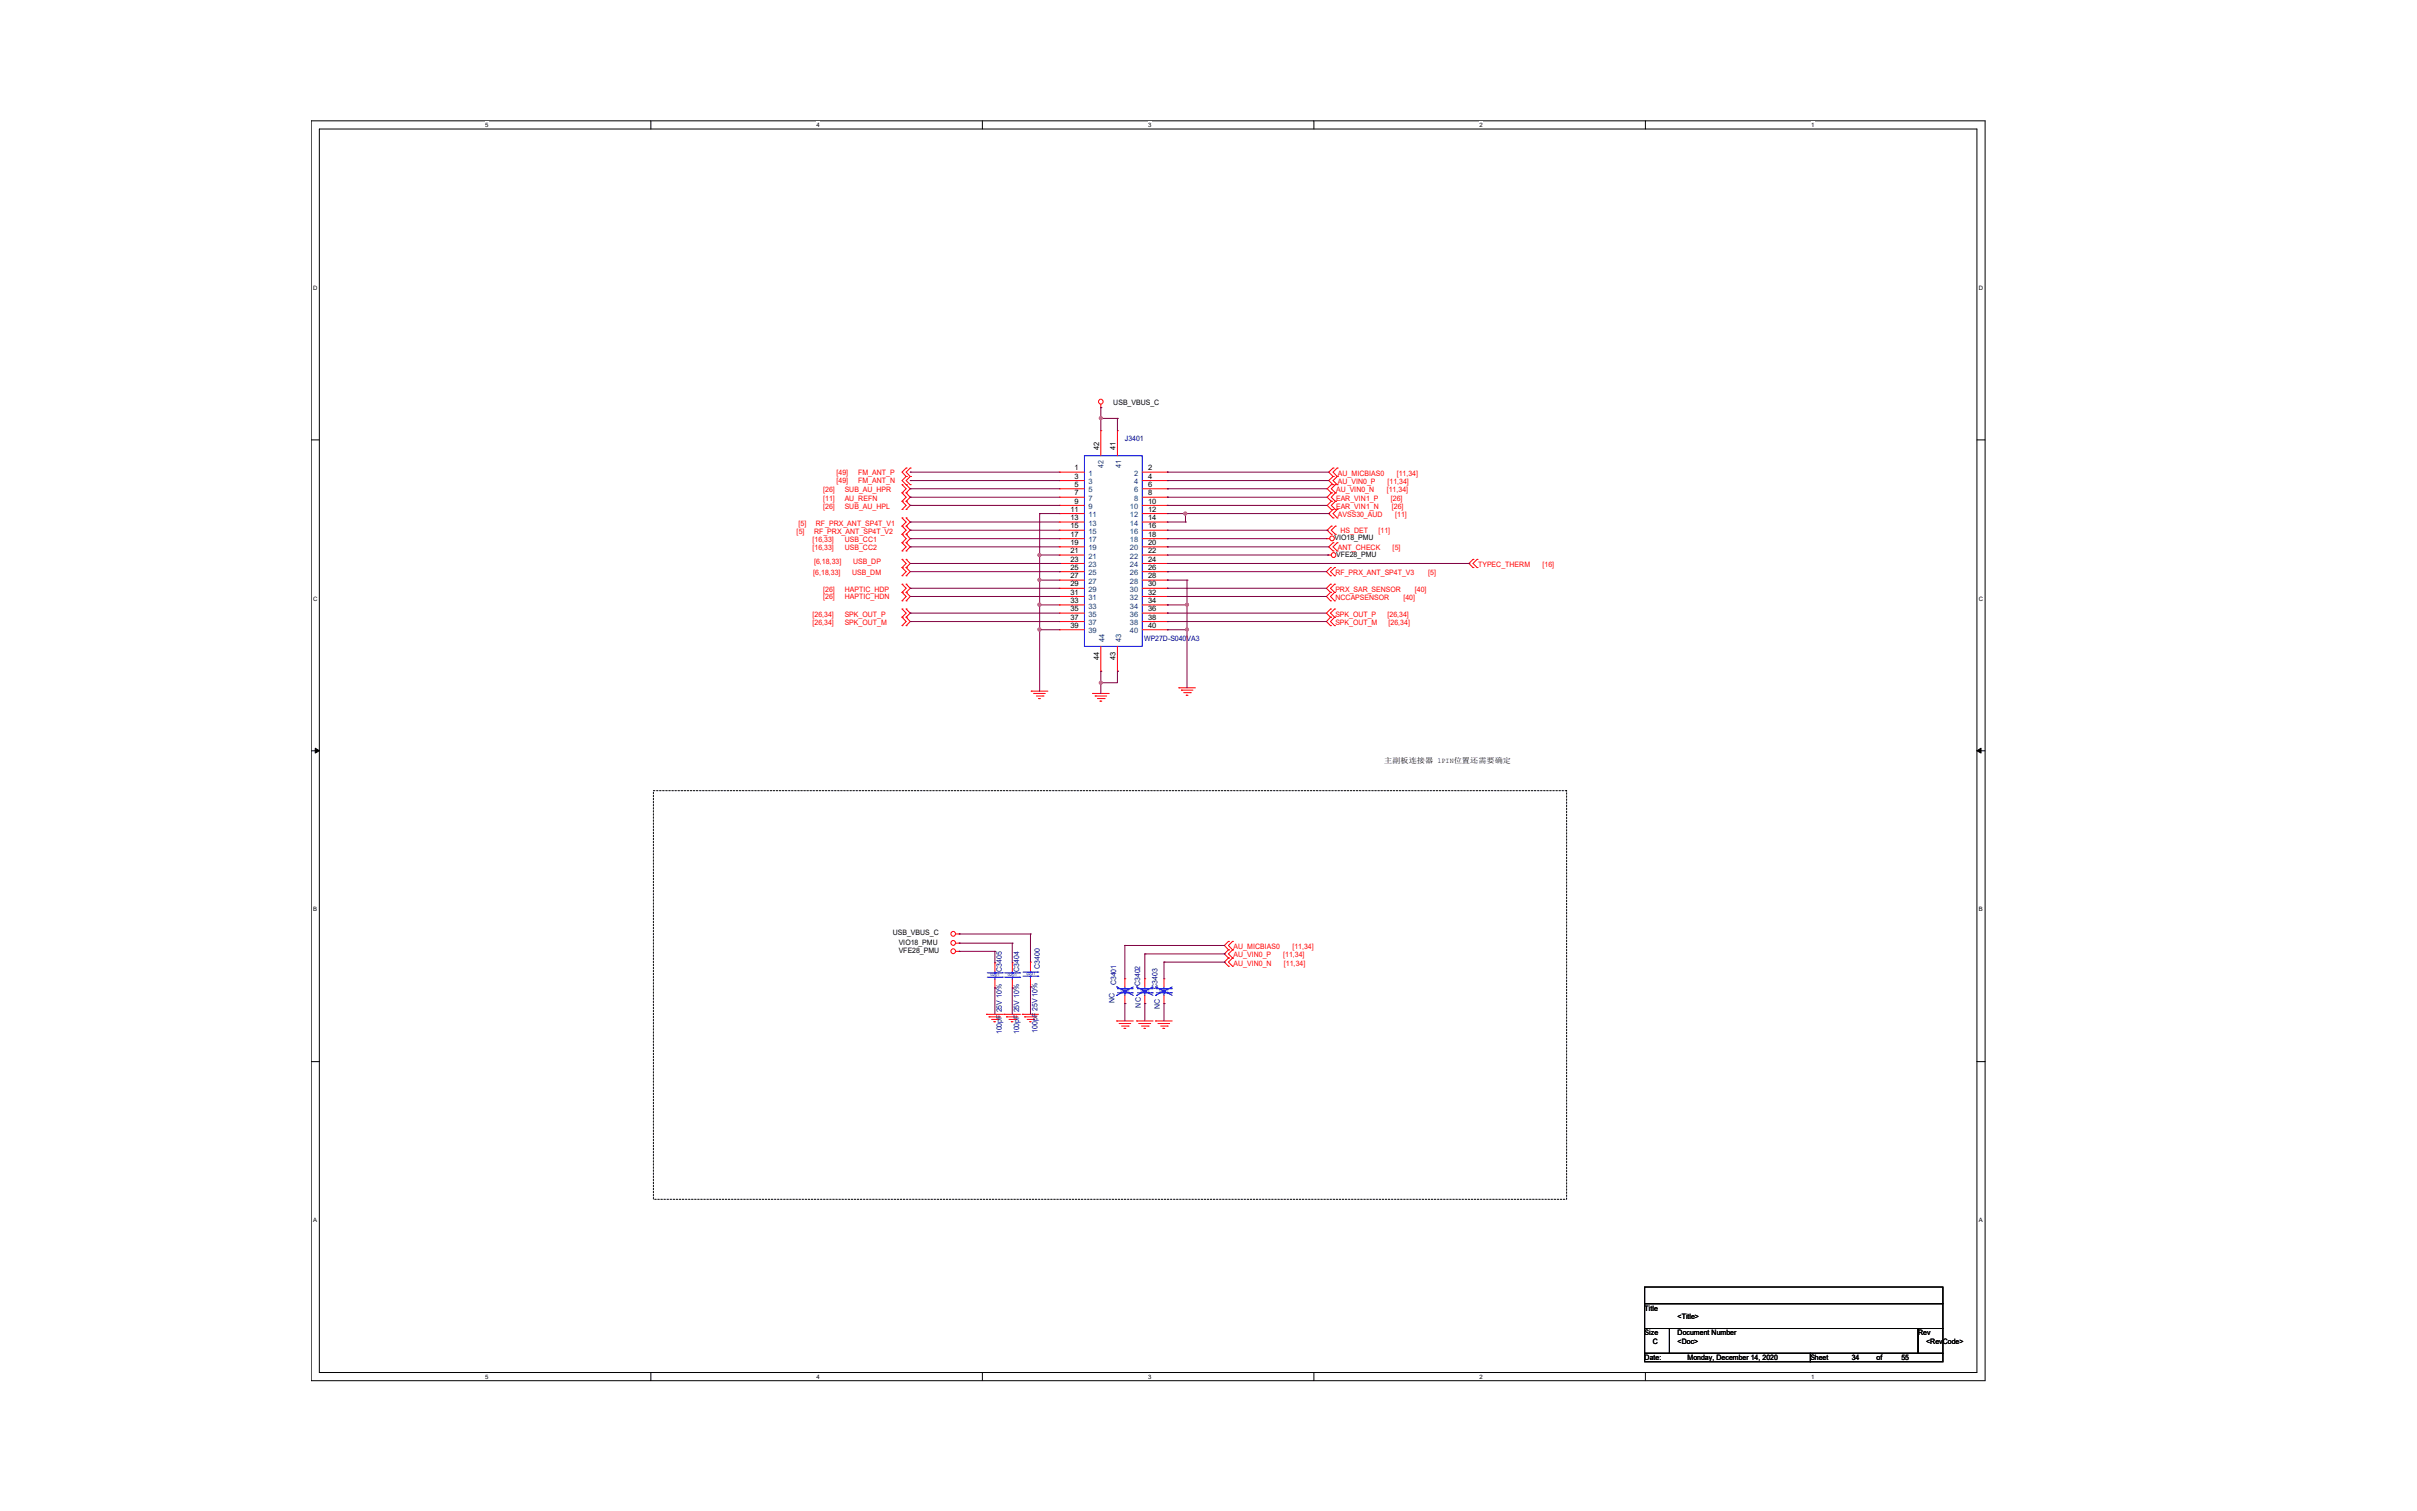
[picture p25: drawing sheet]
<svg xmlns="http://www.w3.org/2000/svg" width="400mm" height="250mm" viewBox="0 0 400 250" stroke-linecap="round" stroke-linejoin="round" font-family="sans-serif">
<defs><g id="words">
<g font-size="1.2">
<text x="184.2" y="66.9">USB_VBUS_C</text>
<text x="177.8" y="77.8">1</text>
<text x="181.9" y="74.4" transform="rotate(-90 181.9 74.4)">42</text>
<text x="184.6" y="74.4" transform="rotate(-90 184.6 74.4)">41</text>
<text x="190" y="77.8">2</text>
<text x="177.8" y="79.2">3</text>
<text x="177.8" y="80.6">5</text>
<text x="177.8" y="82">7</text>
<text x="177.8" y="83.3">9</text>
<text x="190" y="79.2">4</text>
<text x="190" y="80.6">6</text>
<text x="190" y="82">8</text>
<text x="190" y="83.3">10</text>
<text x="177.1" y="84.7">11</text>
<text x="177.1" y="86.1">13</text>
<text x="177.1" y="87.4">15</text>
<text x="177.1" y="88.8">17</text>
<text x="190" y="84.7">12</text>
<text x="190" y="86.1">14</text>
<text x="190" y="87.4">16</text>
<text x="190" y="88.8">18</text>
<text x="220.9" y="89.4">VIO18_PMU</text>
<text x="177.1" y="90.2">19</text>
<text x="177.1" y="91.5">21</text>
<text x="177.1" y="92.9">23</text>
<text x="177.1" y="94.3">25</text>
<text x="177.1" y="95.7">27</text>
<text x="190" y="90.2">20</text>
<text x="190" y="92.9">24</text>
<text x="190" y="94.3">26</text>
<text x="190" y="91.5">22</text>
<text x="190" y="95.7">28</text>
<text x="221.1" y="92.2">VFE28_PMU</text>
<text x="177.1" y="97">29</text>
<text x="177.1" y="98.4">31</text>
<text x="177.1" y="99.8">33</text>
<text x="177.1" y="101.1">35</text>
<text x="190" y="97">30</text>
<text x="190" y="98.4">32</text>
<text x="190" y="99.8">34</text>
<text x="190" y="101.1">36</text>
<text x="177.1" y="102.5">37</text>
<text x="177.1" y="103.9">39</text>
<text x="190" y="103.9">40</text>
<text x="190" y="102.5">38</text>
<text x="181.9" y="109.3" transform="rotate(-90 181.9 109.3)">44</text>
<text x="184.6" y="109.3" transform="rotate(-90 184.6 109.3)">43</text>
<text x="229.1" y="126.2">主副板连接器 1PIN位置还需要确定</text>
<text x="147.8" y="154.7">USB_VBUS_C</text>
<text x="148.7" y="156.3">VIO18_PMU</text>
<text x="148.7" y="157.7">VFE28_PMU</text>
<text x="272.2" y="216.8">Title</text>
<text x="272.2" y="220.9">Size</text>
<text x="277.6" y="218.2">&lt;Title&gt;</text>
<text x="277.6" y="220.9">Document Number</text>
<text x="317.4" y="220.9">Rev</text>
<text x="272.2" y="225.1">Date:</text>
<text x="273.5" y="222.3">C</text>
<text x="277.6" y="222.3">&lt;Doc&gt;</text>
<text x="279.3" y="225.1">Monday, December 14, 2020</text>
<text x="299.6" y="225.1">Sheet</text>
<text x="306.5" y="225.1">34</text>
<text x="310.6" y="225.1">of</text>
<text x="314.7" y="225.1">55</text>
<text x="318.8" y="222.3">&lt;RevCode&gt;</text>
</g>
<g font-size="1.2" fill="#004080">
<text x="182.6" y="77.4" transform="rotate(-90 182.6 77.4)">42</text>
<text x="185.5" y="77.4" transform="rotate(-90 185.5 77.4)">41</text>
<text x="180.1" y="78.7">1</text>
<text x="180.1" y="80.1">3</text>
<text x="180.1" y="81.5">5</text>
<text x="180.1" y="82.9">7</text>
<text x="187.7" y="78.7">2</text>
<text x="187.7" y="80.1">4</text>
<text x="187.7" y="81.5">6</text>
<text x="187.7" y="82.9">8</text>
<text x="180.1" y="85.6">11</text>
<text x="180.1" y="87">13</text>
<text x="180.1" y="88.3">15</text>
<text x="180.1" y="89.7">17</text>
<text x="180.1" y="84.2">9</text>
<text x="187" y="84.2">10</text>
<text x="187" y="85.6">12</text>
<text x="187" y="87">14</text>
<text x="187" y="88.3">16</text>
<text x="187" y="89.7">18</text>
<text x="180.1" y="91.1">19</text>
<text x="180.1" y="92.4">21</text>
<text x="180.1" y="93.8">23</text>
<text x="180.1" y="95.2">25</text>
<text x="187" y="91.1">20</text>
<text x="187" y="93.8">24</text>
<text x="187" y="95.2">26</text>
<text x="187" y="92.4">22</text>
<text x="180.1" y="96.6">27</text>
<text x="180.1" y="97.9">29</text>
<text x="180.1" y="99.3">31</text>
<text x="180.1" y="100.7">33</text>
<text x="187" y="96.6">28</text>
<text x="187" y="97.9">30</text>
<text x="187" y="99.3">32</text>
<text x="187" y="100.7">34</text>
<text x="180.1" y="102">35</text>
<text x="180.1" y="103.4">37</text>
<text x="180.1" y="104.8">39</text>
<text x="182.8" y="106.3" transform="rotate(-90 182.8 106.3)">44</text>
<text x="185.5" y="106.3" transform="rotate(-90 185.5 106.3)">43</text>
<text x="187" y="104.8">40</text>
<text x="187" y="102">36</text>
<text x="187" y="103.4">38</text>
</g>
<g font-size="1.2" fill="#000080">
<text x="186.2" y="73">J3401</text>
<text x="189.3" y="106">WP27D-S040VA3</text>
<text x="165.8" y="160.8" transform="rotate(-90 165.8 160.8)">C3405</text>
<text x="168.7" y="160.8" transform="rotate(-90 168.7 160.8)">C3404</text>
<text x="172.1" y="160.3" transform="rotate(-90 172.1 160.3)">C3400</text>
<text x="184.4" y="165.9" transform="rotate(-90 184.4 165.9)">NC</text>
<text x="184.7" y="163" transform="rotate(-90 184.7 163)">C3401</text>
<text x="188.7" y="163.2" transform="rotate(-90 188.7 163.2)">C3402</text>
<text x="188.8" y="166.7" transform="rotate(-90 188.8 166.7)">NC</text>
<text x="191.6" y="163.6" transform="rotate(-90 191.6 163.6)">C3403</text>
<text x="192" y="166.9" transform="rotate(-90 192 166.9)">NC</text>
<text x="165.8" y="171.1" transform="rotate(-90 165.8 171.1)">100pF 25V 10%</text>
<text x="168.7" y="171.1" transform="rotate(-90 168.7 171.1)">100pF 25V 10%</text>
<text x="171.7" y="170.9" transform="rotate(-90 171.7 170.9)">100pF 25V 10%</text>
</g>
<g font-size="1.2" fill="#f00">
<text x="136.2" y="81.5">[26]</text>
<text x="136.2" y="82.9">[11]</text>
<text x="138.4" y="78.6">[49]</text>
<text x="138.4" y="80">[49]</text>
<text x="139.8" y="81.5">SUB_AU_HPR</text>
<text x="139.8" y="82.9">AU_REFN</text>
<text x="142" y="78.6">FM_ANT_P</text>
<text x="142" y="80">FM_ANT_N</text>
<text x="221.1" y="81.5">AU_VIN0_N</text>
<text x="221.1" y="82.9">EAR_VIN1_P</text>
<text x="221.4" y="78.7">AU_MICBIAS0</text>
<text x="221.4" y="80.1">AU_VIN0_P</text>
<text x="229.5" y="81.5">[11,34]</text>
<text x="229.6" y="80.1">[11,34]</text>
<text x="230.2" y="82.9">[26]</text>
<text x="231.2" y="78.7">[11,34]</text>
<text x="131.8" y="88.3">[5]</text>
<text x="132.1" y="87">[5]</text>
<text x="134.5" y="89.7">[16,33]</text>
<text x="134.7" y="88.3">RF_PRX_ANT_SP4T_V2</text>
<text x="135" y="87">RF_PRX_ANT_SP4T_V1</text>
<text x="136.2" y="84.2">[26]</text>
<text x="139.8" y="84.2">SUB_AU_HPL</text>
<text x="139.8" y="89.7">USB_CC1</text>
<text x="221.1" y="84.2">EAR_VIN1_N</text>
<text x="221.4" y="85.6">AVSS30_AUD</text>
<text x="221.8" y="88.2">HS_DET</text>
<text x="228.1" y="88.2">[11]</text>
<text x="230.4" y="84.2">[26]</text>
<text x="230.9" y="85.6">[11]</text>
<text x="134.5" y="91.1">[16,33]</text>
<text x="134.6" y="95.2">[6,18,33]</text>
<text x="134.7" y="93.3">[6,18,33]</text>
<text x="139.8" y="91.1">USB_CC2</text>
<text x="141" y="95.2">USB_DM</text>
<text x="141.2" y="93.3">USB_DP</text>
<text x="221" y="95.2">RF_PRX_ANT_SP4T_V3</text>
<text x="221.4" y="91.1">ANT_CHECK</text>
<text x="230.5" y="91.1">[5]</text>
<text x="236.4" y="95.2">[5]</text>
<text x="244.6" y="93.8">TYPEC_THERM</text>
<text x="255.3" y="93.8">[16]</text>
<text x="136.2" y="97.9">[26]</text>
<text x="136.2" y="99.2">[26]</text>
<text x="139.8" y="97.9">HAPTIC_HDP</text>
<text x="139.8" y="99.2">HAPTIC_HDN</text>
<text x="221" y="97.9">PRX_SAR_SENSOR</text>
<text x="221" y="99.3">NCCAPSENSOR</text>
<text x="232.2" y="99.3">[40]</text>
<text x="234.2" y="97.9">[40]</text>
<text x="134.5" y="102">[26,34]</text>
<text x="134.5" y="103.4">[26,34]</text>
<text x="139.8" y="102">SPK_OUT_P</text>
<text x="139.8" y="103.4">SPK_OUT_M</text>
<text x="221" y="102">SPK_OUT_P</text>
<text x="221" y="103.4">SPK_OUT_M</text>
<text x="229.6" y="102">[26,34]</text>
<text x="229.8" y="103.4">[26,34]</text>
<text x="204.1" y="157">AU_MICBIAS0</text>
<text x="204.1" y="158.4">AU_VIN0_P</text>
<text x="204.1" y="159.8">AU_VIN0_N</text>
<text x="212.4" y="158.4">[11,34]</text>
<text x="212.5" y="159.8">[11,34]</text>
<text x="213.9" y="157">[11,34]</text>
</g>
<g font-size="1">
<text x="80.3" y="21">5</text>
<text x="135.1" y="21">4</text>
<text x="190" y="21">3</text>
<text x="244.9" y="21">2</text>
<text x="299.7" y="21">1</text>
<text x="51.8" y="47.9">D</text>
<text x="327.5" y="47.9">D</text>
<text x="51.8" y="99.4">C</text>
<text x="327.5" y="99.4">C</text>
<text x="51.8" y="150.8">B</text>
<text x="327.5" y="150.8">B</text>
<text x="51.8" y="202.2">A</text>
<text x="327.5" y="202.2">A</text>
<text x="80.3" y="228.1">5</text>
<text x="135.1" y="228.1">4</text>
<text x="190" y="228.1">3</text>
<text x="244.9" y="228.1">2</text>
<text x="299.7" y="228.1">1</text>
</g>
<g font-size=".7" fill="#00f">
<text x="163.9" y="161.5">0201</text>
<text x="166.8" y="161.5">0201</text>
<text x="169.9" y="161.3">0201</text>
<text x="185.5" y="164.1">0201</text>
<text x="188.8" y="164.1">0201</text>
<text x="191.9" y="164.1">0201</text>
</g>
</g></defs>
<path d="M51.5 20h277v208.4h-277zM52.8 21.3h274.4v205.8h-274.4z" fill="none" stroke="#000" stroke-width=".17"/>
<g fill="#fff">
<path d="M80.3 20.1h.5v1.1h-.5z"/>
<path d="M80.3 227.2h.5v1.1h-.5z"/>
</g>
<path d="M107.7 20v1.3M107.7 227.1v1.3" fill="none" stroke="#000" stroke-width=".17"/>
<g fill="#fff">
<path d="M135.1 20.1h.6v1.1h-.6z"/>
<path d="M135.1 227.2h.6v1.1h-.6z"/>
</g>
<path d="M162.6 20v1.3M162.6 227.1v1.3" fill="none" stroke="#000" stroke-width=".17"/>
<g fill="#fff">
<path d="M190 20.1h.6v1.1h-.6z"/>
<path d="M190 227.2h.6v1.1h-.6z"/>
</g>
<path d="M217.4 20v1.3M217.4 227.1v1.3" fill="none" stroke="#000" stroke-width=".17"/>
<g fill="#fff">
<path d="M244.9 20.1h.5v1.1h-.5z"/>
<path d="M244.9 227.2h.5v1.1h-.5z"/>
</g>
<path d="M272.3 20v1.3M272.3 227.1v1.3" fill="none" stroke="#000" stroke-width=".17"/>
<g fill="#fff">
<path d="M299.7 20.1h.6v1.1h-.6z"/>
<path d="M299.7 227.2h.6v1.1h-.6z"/>
<path d="M51.8 47h.8v1.1h-.8z"/>
<path d="M327.5 47h.7v1.1h-.7z"/>
<path d="M51.8 98.5h.8v1.1h-.8z"/>
<path d="M327.5 98.5h.7v1.1h-.7z"/>
</g>
<path d="M51.5 72.8h1.3M327.2 72.8h1.3" fill="none" stroke="#000" stroke-width=".17"/>
<g fill="#fff">
<path d="M51.8 149.9h.7v1.1h-.7z"/>
<path d="M327.5 149.9h.6v1.1h-.6z"/>
</g>
<path d="M51.5 124.2h1.3M327.2 124.2h1.3" fill="none" stroke="#000" stroke-width=".17"/>
<path d="M52.2 123.8l.6 .4-.6 .4zM327.2 124.2l.6-.4v.8z" fill="#000" stroke="#000" stroke-width=".17"/>
<g fill="#fff">
<path d="M51.8 201.3h.7v1.1h-.7z"/>
<path d="M327.5 201.3h.6v1.1h-.6z"/>
</g>
<path d="M51.5 175.7h1.3M327.2 175.7h1.3M272.2 212.9h49.3v2.8h-49.3zM272.2 215.7h49.3v4.1h-49.3zM272.2 219.8h4.1v4.1h-4.1zM276.3 219.8h41.1v4.1h-41.1zM317.4 219.8h4.1v4.1h-4.1zM272.2 223.9h27.4v1.4h-27.4zM299.6 223.9h21.9v1.4h-21.9z" fill="none" stroke="#000" stroke-width=".17"/>
<path d="M108.1 130.8h151.2v67.6h-151.2z" fill="none" stroke="#000" stroke-width=".17" stroke-dasharray=".3"/>
<g fill="none" stroke="#f00" stroke-width=".17">
<path d="M150 78.8h.1M150 77.4h.1M150 78.8l-.7 .7 1.3 1.4-.6 .6M150 77.4l-.7 .7 .7 .7M150.6 78.8h.1M150.6 77.4h.1M150.6 77.4l-.6 .7 .6 .7M150.6 78.8l-.6 .7 .6 .7M175.3 78.1h.1M175.3 79.5h.1M175.3 78.1h4.2M175.3 79.5h4.2"/>
<path d="M182.2 67.4h.1M182.2 71.3h.1M182.2 66.9v.5M182.2 71.3v4.1M184.9 71.3h.1M184.9 71.3v4.1M189 78.1h4.2M189 79.5h4.2M193.2 78.1h.1M193.2 79.5h.1M220.6 77.4h.1M220.6 78.8h.1"/>
<path d="M220.6 77.4l-.7 .7 .7 .7M220.6 78.8l-.7 .7 .7 .7M221.3 78.8h.1M221.3 77.4h.1M221.3 77.4l-.7 .7 .7 .7M221.3 78.8l-.7 .7 .7 .7M149.3 80.2h.1M149.3 81.5h.1M149.3 82.9h.1M149.3 84.3h.1M149.3 96.7h.1M149.3 98h.1"/>
<path d="M149.3 99.4h.1M149.3 93.9h.1M149.3 95.3h.1M149.3 92.6h.1M149.3 88.4h.1M149.3 89.8h.1M149.3 91.2h.1M149.3 85.7h.1M149.3 87h.1M149.3 80.2l.7 .7-.7 .6M149.3 81.5l.7 .8-.7 .6M149.3 82.9l.7 .7-.7 .7"/>
<path d="M149.3 96.7l.7 .6-.7 .7M149.3 98l.7 .7-.7 .7M149.3 93.9l.7 .7-.7 .7M149.3 92.6l.7 .6-.7 .7M149.3 88.4l.7 .7-.7 .7M149.3 89.8l.7 .7-.7 .7M149.3 85.7l.7 .7-.7 .6M149.3 87l.7 .7-.7 .7M150 81.5h.1M150 80.2h.1M150 82.9h.1M150 84.3h.1"/>
<path d="M150 98h.1M150 96.7h.1M150 99.4h.1M150 95.3h.1M150 93.9h.1M150 92.6h.1M150 89.8h.1M150 88.4h.1M150 91.2h.1M150 87h.1M150 85.7h.1M150 81.5l.6 .8-.6 .6"/>
<path d="M150 82.9l.6 .7-.6 .7M150 96.7l.6 .6-.6 .7M150 98l.6 .7-.6 .7M150 93.9l.6 .7-.6 .7M150 92.6l.6 .6-.6 .7M150 88.4l.6 .7-.6 .7M150 89.8l.6 .7-.6 .7M150 85.7l.6 .7-.6 .6M150 87l.6 .7-.6 .7M150.6 80.2h.1M175.3 85h.1M175.3 86.4h.1"/>
<path d="M175.3 87.7h.1M175.3 89.1h.1M175.3 90.5h.1M175.3 91.8h.1M175.3 93.2h.1M175.3 94.6h.1M175.3 96h.1M175.3 97.3h.1M175.3 98.7h.1M175.3 80.9h.1M175.3 82.3h.1M175.3 83.6h.1"/>
<path d="M175.3 89.1h4.2M175.3 91.8h4.2M175.3 85h4.2M175.3 86.4h4.2M175.3 87.7h4.2M175.3 90.5h4.2M175.3 93.2h4.2M175.3 94.6h4.2M175.3 96h4.2M175.3 97.3h4.2M175.3 98.7h4.2M175.3 80.9h4.2"/>
<path d="M175.3 82.3h4.2M175.3 83.6h4.2M189 89.1h4.2M189 91.8h4.2M189 85h4.2M189 86.4h4.2M189 87.7h4.2M189 90.5h4.2M189 93.2h4.2M189 94.6h4.2M189 96h4.2M189 97.3h4.2"/>
<path d="M189 98.7h4.2M189 80.9h4.2M189 82.3h4.2M189 83.6h4.2M193.2 80.9h.1M193.2 82.3h.1M193.2 83.6h.1M193.2 85h.1M193.2 86.4h.1M193.2 87.7h.1M193.2 89.1h.1M193.2 90.5h.1"/>
<path d="M193.2 93.2h.1M193.2 94.6h.1M193.2 91.8h.1M193.2 96h.1M193.2 97.3h.1M193.2 98.7h.1M219.5 89.1h.1M219.5 89.1h.6M219.8 91.8h.1M219.8 91.8h.5M220.2 96.7h.1M220.2 98h.1"/>
<path d="M220.2 99.4h.1M220.2 93.9h.1M220.2 95.3h.1M220.2 96.7l-.7 .6 .7 .7M220.2 98l-.7 .7 .7 .7M220.2 93.9l-.7 .7 .7 .7M220.3 87h.1M220.3 88.4h.1M220.3 80.2h.1M220.3 81.5h.1M220.3 82.9h.1M220.3 84.3h.1"/>
<path d="M220.3 87l-.7 .7 .7 .7M220.3 80.2l-.7 .7 .7 .6M220.3 81.5l-.7 .8 .7 .6M220.3 82.9l-.7 .7 .7 .7M220.6 89.8h.1M220.6 91.2h.1M220.6 84.3h.1M220.6 85.7h.1M220.6 80.2h.1M220.6 89.8l-.7 .7 .7 .7M220.6 84.3l-.7 .7 .7 .7M220.9 98h.1"/>
<path d="M220.9 96.7h.1M220.9 99.4h.1M220.9 95.3h.1M220.9 93.9h.1M220.9 96.7l-.7 .6 .7 .7M220.9 98l-.7 .7 .7 .7M220.9 93.9l-.7 .7 .7 .7M221 88.4h.1M221 87h.1M221 81.5h.1M221 80.2h.1M221 82.9h.1"/>
<path d="M221 84.3h.1M221 87l-.7 .7 .7 .7M221 80.2l-.7 .7 .7 .6M221 81.5l-.7 .8 .7 .6M221 82.9l-.7 .7 .7 .7M221.3 91.2h.1M221.3 89.8h.1M221.3 85.7h.1M221.3 84.3h.1M221.3 80.2h.1M221.3 89.8l-.7 .7 .7 .7M221.3 84.3l-.7 .7 .7 .7"/>
<path d="M243.8 92.6h.1M243.8 93.9h.1M243.8 92.6l-.7 .6 .7 .7M244.5 93.9h.1M244.5 92.6h.1M244.5 92.6l-.7 .6 .7 .7M149.3 100.8h.1M149.3 102.1h.1M149.3 103.5h.1M149.3 100.8l.7 .6-.7 .7M149.3 102.1l.7 .7-.7 .7M150 102.1h.1"/>
<path d="M150 100.8h.1M150 103.5h.1M150 100.8l.6 .6-.6 .7M150 102.1l.6 .7-.6 .7M170.7 114.4h.1M170.7 114.4h2.7M171.1 114.7h.1M171.1 114.7h1.9M171.5 115.2h1.1M171.9 115.6h.1M171.9 115.6h.3M172.6 115.2h.1"/>
<path d="M175.3 100.1h.1M175.3 101.4h.1M175.3 102.8h.1M175.3 104.2h.1M175.3 100.1h4.2M175.3 101.4h4.2M175.3 102.8h4.2M175.3 104.2h4.2M180.8 114.7h.1M180.8 114.7h2.8M181.2 115.2h.1M181.2 115.2h2"/>
<path d="M181.6 115.6h1.1M182.1 116h.1M182.1 116h.2M182.2 111.1h.1M182.2 106.9v4.2M182.7 115.6h.1M184.9 111.1h.1M184.9 106.9v4.2M189 100.1h4.2M189 101.4h4.2M189 102.8h4.2M189 104.2h4.2"/>
<path d="M193.2 104.2h.1M193.2 100.1h.1M193.2 101.4h.1M193.2 102.8h.1M195.1 113.8h.1M195.1 113.8h2.7M195.5 114.2h.1M195.5 114.2h1.9M195.9 114.6h1.1M196.3 115h.1M196.3 115h.3M197 114.6h.1"/>
<path d="M220.2 100.8h.1M220.2 102.1h.1M220.2 103.5h.1M220.2 100.8l-.7 .6 .7 .7M220.2 102.1l-.7 .7 .7 .7M220.9 102.1h.1M220.9 100.8h.1M220.9 103.5h.1M220.9 100.8l-.7 .6 .7 .7M220.9 102.1l-.7 .7 .7 .7M158.2 154.5h.5M158.2 156.1h.5"/>
<path d="M158.2 157.4h.5M158.7 154.5h.1M158.7 156.1h.1M158.7 157.4h.1M164.7 159.3h.1M164.7 159.3v1.4M167.5 159.3h.1M167.5 159.3v1.4M170.5 159.2h.1M170.5 159.2v1.4M203.3 155.8h.1M203.3 157.2h.1"/>
<path d="M203.3 158.5h.1M203.3 159.9h.1M203.3 155.8l-.7 .6 .7 .8M203.3 157.2l-.7 .6 .7 .7M203.3 158.5l-.7 .7 .7 .7M204 157.2h.1M204 155.8h.1M204 158.5h.1M204 159.9h.1M204 155.8l-.7 .6 .7 .8M204 157.2l-.7 .6 .7 .7M204 158.5l-.7 .7 .7 .7"/>
<path d="M163.3 167.8h.1M163.3 167.8h2.7M163.7 168.2h.1M163.7 168.2h1.9M164.1 168.7h1.1M164.5 169h.1M164.5 169h.3M164.7 163.5h.1M164.7 162.1v1.4M165.2 168.7h.1M166.1 167.8h.1M166.1 167.8h2.8"/>
<path d="M166.6 168.2h.1M166.6 168.2h1.9M167 168.7h1.1M167.4 169h.1M167.4 169h.3M167.5 163.5h.1M167.5 162.1v1.4M168.1 168.7h.1M169.2 167.8h.1M169.2 167.8h2.7M169.6 168.2h.1M169.6 168.2h1.9"/>
<path d="M170 168.7h1.1M170.4 169h.1M170.4 169h.3M170.5 163.3h.1M170.5 161.9v1.4M171.1 168.7h.1M184.8 168.9h.1M184.8 168.9h2.8M185.2 169.3h.1M185.2 169.3h1.9M185.6 169.8h1.1M186 170.1h.1"/>
<path d="M186 170.1h.3M186.2 161.9h.1M186.2 166h.1M186.2 161.9v1.4M186.2 164.7v1.3M186.7 169.8h.1M188.1 168.9h.1M188.1 168.9h2.7M188.5 169.3h.1M188.5 169.3h1.9M188.9 169.8h1.1M189.3 170.1h.1"/>
<path d="M189.3 170.1h.3M189.5 161.9h.1M189.5 166h.1M189.5 161.9v1.4M189.5 164.7v1.3M190 169.8h.1M191.2 168.9h.1M191.2 168.9h2.8M191.7 169.3h.1M191.7 169.3h1.9M192.1 169.8h1.1M192.5 170.1h.1"/>
<path d="M192.5 170.1h.3M192.6 161.9h.1M192.6 166h.1M192.6 161.9v1.4M192.6 164.7v1.3M193.2 169.8h.1"/>
<circle cx="182.2" cy="66.5" r=".39"/>
<circle cx="220.4" cy="89.1" r=".39"/>
<circle cx="220.7" cy="91.8" r=".39"/>
<circle cx="157.7" cy="154.5" r=".39"/>
<circle cx="157.7" cy="157.4" r=".39"/>
<circle cx="157.7" cy="156" r=".39"/>
</g>
<g fill="none" stroke="#00f" stroke-width=".17">
<path d="M179.5 75.4h9.5v31.5h-9.5zM163.4 161.7h2.5M163.4 161h2.5M164.7 161h.1M164.7 161.7h.1M164.7 160.7v.3M164.7 161.7v.4M165.9 161.7h.1M165.9 161h.1M166.3 161.7h2.5M166.3 161h2.5M167.5 161h.1"/>
<path d="M167.5 161.7h.1M167.5 160.7v.3M167.5 161.7v.4M168.8 161.7h.1M168.8 161h.1M169.3 161.5h2.5M169.3 160.8h2.5M170.5 160.8h.1M170.5 161.5h.1M170.5 160.6v.2M170.5 161.5v.4M171.8 161.5h.1"/>
<path d="M171.8 160.8h.1M184.8 164.7h.1M184.8 163.3h.1M184.8 163.3l2.8 1.4M184.9 164.3h2.5M184.9 163.6h2.5M186.2 163.6h.1M186.2 164.3h.1M186.2 163.3v.3M186.2 164.3v.4M187.4 164.3h.1M187.4 163.6h.1"/>
<path d="M187.6 163.3l-2.8 1.4M188.1 164.7h.1M188.1 163.3h.1M188.1 163.3l2.7 1.4M188.2 164.3h2.5M188.2 163.6h2.5M189.5 163.6h.1M189.5 164.3h.1M189.5 163.3v.3M189.5 164.3v.4M190.7 164.3h.1M190.7 163.6h.1"/>
<path d="M190.8 163.3l-2.7 1.4M191.2 164.7h.1M191.2 163.3h.1M191.2 163.3l2.8 1.4M191.4 164.3h2.5M191.4 163.6h2.5M192.6 163.6h.1M192.6 164.3h.1M192.6 163.3v.3M192.6 164.3v.4M193.9 164.3h.1M193.9 163.6h.1"/>
<path d="M194 163.3l-2.8 1.4"/>
</g>
<g fill="none" stroke="#800040" stroke-width=".17">
<path d="M150.6 78.1h.1M150.6 79.5h.1M150.6 78.1h24.7M150.6 79.5h24.7M182.2 67.4h.1M182.2 69.2h.1M182.2 67.4v3.9M182.2 69.2h2.7M184.9 69.2h.1M184.9 69.2v2.1M193.2 78.1h.1M193.2 79.5h.1"/>
<path d="M193.2 78.1h26.7M193.2 79.5h26.7M150.6 80.9h.1M150.6 82.3h.1M150.6 83.6h.1M150.6 97.3h.1M150.6 98.7h.1M150.6 89.1h.1M150.6 90.5h.1M150.6 86.4h.1M150.6 87.7h.1M150.6 80.9h24.7"/>
<path d="M150.6 82.3h24.7M150.6 83.6h24.7M150.6 97.3h24.7M150.6 98.7h24.7M150.6 89.1h24.7M150.6 90.5h24.7M150.6 94.6h24.7M150.6 93.2h24.7M150.6 86.4h24.7M150.6 87.7h24.7M172.1 85h.1M172.1 96h.1"/>
<path d="M172.1 91.8h.1M172.1 85h3.2M172.1 85v29.4M172.1 96h3.2M172.1 91.8h3.2M175.3 94.6h.1M175.3 93.2h.1M193.2 97.3h.1M193.2 98.7h.1M193.2 96h.1M193.2 89.1h.1M193.2 90.5h.1"/>
<path d="M193.2 80.9h.1M193.2 82.3h.1M193.2 83.6h.1M193.2 94.6h.1M193.2 80.9h26.4M193.2 82.3h26.4M193.2 83.6h26.4M193.2 85h26.7M193.2 96h3.2M193.2 97.3h26.3M193.2 98.7h26.3M193.2 89.1h26.3"/>
<path d="M193.2 90.5h26.7M193.2 94.6h26.3M193.2 93.2h49.9M193.2 91.8h26.6M193.2 86.4h3M193.2 87.7h26.4M196.2 85h.1M196.2 86.4h.1M196.2 85v1.4M196.4 96h.1M196.4 96v17.8M219.6 87.7h.1"/>
<path d="M219.8 91.8h.1M219.9 85h.1M243.1 93.2h.1M150.6 101.4h.1M150.6 102.8h.1M150.6 101.4h24.7M150.6 102.8h24.7M172.1 100.1h.1M172.1 104.2h.1M172.1 100.1h3.2M172.1 104.2h3.2M182.2 111.1h.1"/>
<path d="M182.2 113h.1M182.2 111.1v3.6M184.9 111.1h.1M184.9 111.1v1.9h-2.7M193.2 104.2h.1M193.2 101.4h.1M193.2 102.8h.1M193.2 100.1h.1M193.2 100.1h3.2M193.2 101.4h26.3M193.2 102.8h26.3M193.2 104.2h3.2"/>
<path d="M196.4 104.2h.1M196.4 100.1h.1M158.7 154.5h.1M158.7 156.1h.1M158.7 157.4h.1M158.7 154.5h11.8M158.7 156.1h8.8M158.7 157.4h6M164.7 157.4h.1M164.7 157.4v1.9M167.5 156.1h.1M167.5 156.1v3.2"/>
<path d="M170.5 154.5h.1M170.5 154.5v4.7M186.2 156.4h.1M186.2 156.4h16.4M186.2 156.4v5.5M189.5 157.8h.1M189.5 157.8h13.1M189.5 157.8v4.1M192.6 159.2h.1M192.6 159.2h10M192.6 159.2v2.7M202.6 157.8h.1"/>
<path d="M202.6 159.2h.1M164.7 163.5h.1M164.7 163.5v4.3M167.5 163.5h.1M167.5 163.5v4.3M170.5 163.3h.1M170.5 163.3v4.5M186.2 166h.1M186.2 166v2.9M189.5 166h.1M189.5 166v2.9M192.6 166h.1"/>
<path d="M192.6 166v2.9"/>
</g>
<g fill="#f0f" stroke="#f0f" stroke-width=".17">
<circle cx="172" cy="91.8" r=".25"/>
<circle cx="172" cy="100" r=".25"/>
<circle cx="172" cy="95.9" r=".25"/>
<circle cx="172" cy="104.2" r=".25"/>
<circle cx="182.2" cy="113" r=".25"/>
<circle cx="182.2" cy="69.2" r=".25"/>
<circle cx="196.4" cy="104.2" r=".25"/>
<circle cx="196.4" cy="100" r=".25"/>
<circle cx="196.1" cy="85" r=".25"/>
</g>
<use href="#words"/>
</svg>
